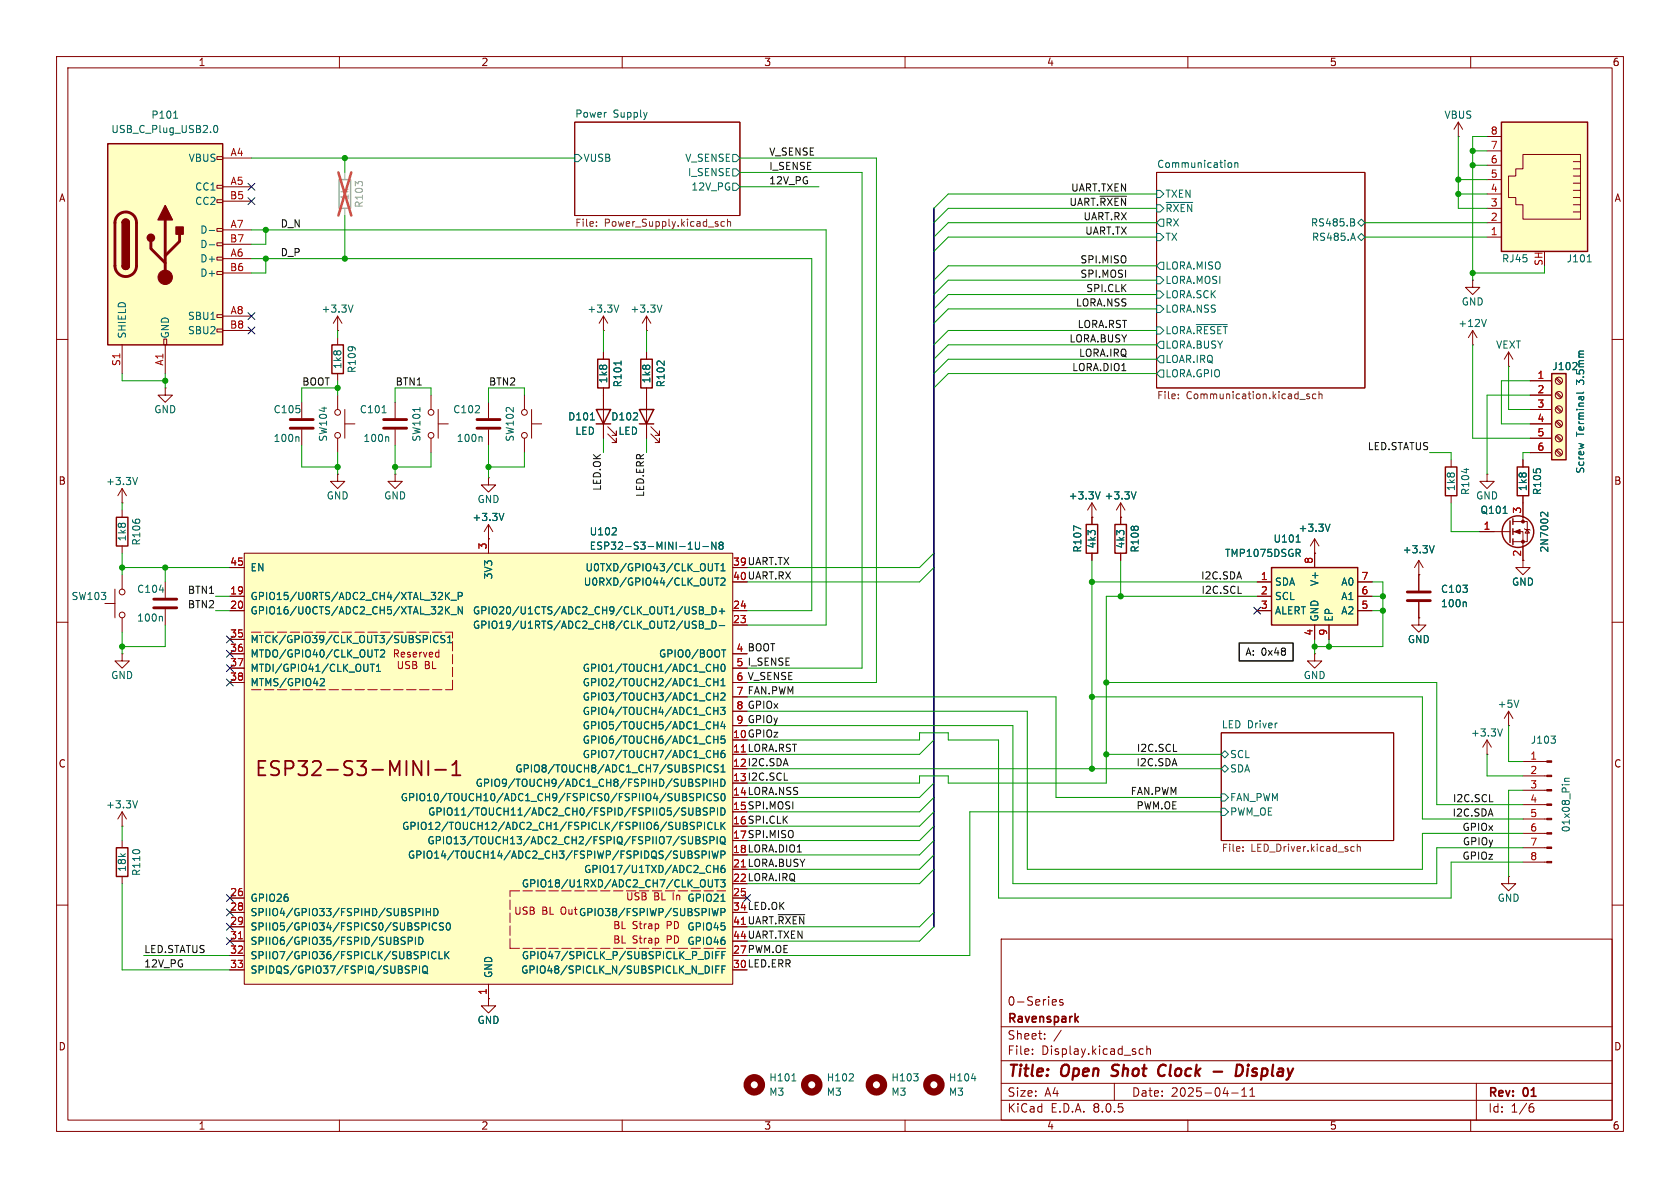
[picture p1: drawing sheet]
<svg xmlns="http://www.w3.org/2000/svg" width="297mm" height="210mm" viewBox="0 0 297 210" stroke-linecap="round" stroke-linejoin="round" font-family="sans-serif">
<defs><g id="words">
<text font-size="3.5" fill="#840000" x="44.9" y="137.6">ESP32-S3-MINI-1</text>
<g font-size="2.8" fill="#840000">
<text x="178" y="190.9">Title:</text>
<text x="187.7" y="190.9">Open</text>
<text x="197.4" y="190.9">Shot</text>
<text x="206.4" y="190.9">Clock</text>
<text x="221.7" y="190.9">Display</text>
</g>
<g font-size="2.1" fill="#840000">
<text x="178" y="178">0-Series</text>
<text x="178" y="184">Sheet:</text>
<text x="178" y="181.2">Ravenspark</text>
<text x="178" y="186.7">File:</text>
<text x="184.1" y="186.7">Display.kicad_sch</text>
<text x="178" y="196.9">KiCad</text>
<text x="178" y="194.1">Size:</text>
<text x="184.7" y="194.1">A4</text>
<text x="185.7" y="196.9">E.D.A.</text>
<text x="193.3" y="196.9">8.0.5</text>
<text x="200" y="194.1">Date:</text>
<text x="207" y="194.1">2025-04-11</text>
<text x="263" y="194.3">Rev:</text>
<text x="263" y="196.9">Id:</text>
<text x="267.1" y="196.9">1/6</text>
<text x="269.4" y="194.3">01</text>
</g>
<g font-size="1.8" fill="#840000">
<text x="35" y="11.9">1</text>
<text x="85" y="11.9">2</text>
<text x="135" y="11.9">3</text>
<text x="185" y="11.9">4</text>
<text x="235" y="11.9">5</text>
<text x="285" y="11.9">6</text>
<text x="10.3" y="35.9">A</text>
<text x="285.3" y="35.9">A</text>
<text x="10.3" y="85.9">B</text>
<text x="285.3" y="85.9">B</text>
<text x="129.5" y="100.1">39 UART.TX</text>
<text x="269" y="98.5" transform="rotate(-90 269 98.5)">2</text>
<text x="129.5" y="102.6">40 UART.RX</text>
<text x="130.1" y="115.3">4 BOOT</text>
<text x="129.5" y="130.6">10 GPIOz</text>
<text x="10.3" y="135.9">C</text>
<text x="129.5" y="135.6">12 I2C.SDA</text>
<text x="285.3" y="135.9">C</text>
<text x="129.5" y="138.2">13 I2C.SCL</text>
<text x="129.5" y="140.7">14 LORA.NSS</text>
<text x="129.5" y="143.3">15 SPI.MOSI</text>
<text x="129.5" y="145.8">16 SPI.CLK</text>
<text x="129.5" y="148.3">17 SPI.MISO</text>
<text x="129.5" y="150.9">18 LORA.DIO1</text>
<text x="129.5" y="156">22 LORA.IRQ</text>
<text x="129.5" y="161">34 LED.OK</text>
<text x="129.5" y="166.1">44 UART.TXEN</text>
<text x="129.5" y="168.7">27 PWM.OE</text>
<text x="129.5" y="171.2">30 LED.ERR</text>
<text x="10.3" y="185.9">D</text>
<text x="285.3" y="185.9">D</text>
<text x="35" y="199.9">1</text>
<text x="85" y="199.9">2</text>
<text x="135" y="199.9">3</text>
<text x="185" y="199.9">4</text>
<text x="235" y="199.9">5</text>
<text x="285" y="199.9">6</text>
</g>
<g font-size="1.8" fill="#006464">
<text x="19.6" y="23.7">USB_C_Plug_USB2.0</text>
<text x="26.7" y="21.2">P101</text>
<text x="101.6" y="20.9">Power</text>
<text x="108.4" y="20.9">Supply</text>
<text x="255.3" y="21.2">VBUS</text>
<text x="33.3" y="28.8">VBUS</text>
<text x="103.1" y="28.8">VUSB</text>
<text x="121" y="28.8">V_SENSE</text>
<text x="204.5" y="29.8">Communication</text>
<text x="34.4" y="33.9">CC1</text>
<text x="121.5" y="31.3">I_SENSE</text>
<text x="122.1" y="33.9">12V_PG</text>
<text x="205.9" y="35.2">TXEN</text>
<text x="34.4" y="36.4">CC2</text>
<text x="35.3" y="41.5">D-</text>
<text x="205.9" y="40.2">RX</text>
<text x="205.9" y="37.7">~{RXEN}</text>
<text x="231.7" y="40.2">RS485.B</text>
<text x="35.3" y="46.6">D+</text>
<text x="35.3" y="44">D-</text>
<text x="205.9" y="42.8">TX</text>
<text x="205.9" y="47.9">LORA.MISO</text>
<text x="231.8" y="42.8">RS485.A</text>
<text x="265.4" y="46.6">RJ45</text>
<text x="276.9" y="46.6">J101</text>
<text x="35.3" y="49.1">D+</text>
<text x="205.9" y="50.4">LORA.MOSI</text>
<text x="205.9" y="52.9">LORA.SCK</text>
<text x="22.5" y="59.9" transform="rotate(-90 22.5 59.9)">SHIELD</text>
<text x="30.1" y="59.9" transform="rotate(-90 30.1 59.9)">GND</text>
<text x="33.1" y="56.7">SBU1</text>
<text x="33.1" y="59.3">SBU2</text>
<text x="56.7" y="55.5">+3.3V</text>
<text x="103.7" y="55.5">+3.3V</text>
<text x="111.4" y="55.5">+3.3V</text>
<text x="205.9" y="55.5">LORA.NSS</text>
<text x="205.9" y="59.3">LORA.~{RESET}</text>
<text x="257.7" y="58">+12V</text>
<text x="258.3" y="54.2">GND</text>
<text x="60.6" y="65.3" transform="rotate(-90 60.6 65.3)">1k8</text>
<text x="205.9" y="64.4">LOAR.IRQ</text>
<text x="205.9" y="61.8">LORA.BUSY</text>
<text x="264.4" y="61.8">VEXT</text>
<text x="274.3" y="65.6">J102</text>
<text x="63.1" y="66.1" transform="rotate(-90 63.1 66.1)">R109</text>
<text x="107.5" y="67.9" transform="rotate(-90 107.5 67.9)">1k8</text>
<text x="110.1" y="68.6" transform="rotate(-90 110.1 68.6)">R101</text>
<text x="115.2" y="67.9" transform="rotate(-90 115.2 67.9)">1k8</text>
<text x="117.7" y="68.6" transform="rotate(-90 117.7 68.6)">R102</text>
<text x="205.9" y="66.9">LORA.GPIO</text>
<text x="280.3" y="67.9" transform="rotate(-90 280.3 67.9)">3.5mm</text>
<text x="27.2" y="73.3">GND</text>
<text x="48.3" y="73.3">C105</text>
<text x="63.5" y="73.3">C101</text>
<text x="80" y="73.3">C102</text>
<text x="100.3" y="74.5">D101</text>
<text x="101.6" y="77.1">LED</text>
<text x="108" y="74.5">D102</text>
<text x="109.2" y="77.1">LED</text>
<text x="280.3" y="77.1" transform="rotate(-90 280.3 77.1)">Terminal</text>
<text x="48.3" y="78.3">100n</text>
<text x="58" y="78.2" transform="rotate(-90 58 78.2)">SW104</text>
<text x="64.1" y="78.3">100n</text>
<text x="74.5" y="78.2" transform="rotate(-90 74.5 78.2)">SW101</text>
<text x="80.7" y="78.3">100n</text>
<text x="91" y="78.2" transform="rotate(-90 91 78.2)">SW102</text>
<text x="280.3" y="83.8" transform="rotate(-90 280.3 83.8)">Screw</text>
<text x="18.6" y="86">+3.3V</text>
<text x="57.7" y="88.5">GND</text>
<text x="67.8" y="88.5">GND</text>
<text x="84.3" y="89.1">GND</text>
<text x="188.8" y="88.5">+3.3V</text>
<text x="195.2" y="88.5">+3.3V</text>
<text x="257.4" y="86.9" transform="rotate(-90 257.4 86.9)">1k8</text>
<text x="259.9" y="87.6" transform="rotate(-90 259.9 87.6)">R104</text>
<text x="260.9" y="88.5">GND</text>
<text x="270.1" y="86.9" transform="rotate(-90 270.1 86.9)">1k8</text>
<text x="272.6" y="87.6" transform="rotate(-90 272.6 87.6)">R105</text>
<text x="22.5" y="95.8" transform="rotate(-90 22.5 95.8)">1k8</text>
<text x="83.4" y="92.3">+3.3V</text>
<text x="104.1" y="94.8">U102</text>
<text x="229.5" y="94.2">+3.3V</text>
<text x="261.6" y="91">Q101</text>
<text x="25" y="96.5" transform="rotate(-90 25 96.5)">R106</text>
<text x="44.2" y="101.2">EN</text>
<text x="103.4" y="101.2">U0TXD/GPIO43/CLK_OUT1</text>
<text x="104.1" y="97.4">ESP32-S3-MINI-1U-N8</text>
<text x="191.4" y="97.8" transform="rotate(-90 191.4 97.8)">R107</text>
<text x="193.9" y="97.1" transform="rotate(-90 193.9 97.1)">4k3</text>
<text x="199" y="97.1" transform="rotate(-90 199 97.1)">4k3</text>
<text x="201.5" y="97.8" transform="rotate(-90 201.5 97.8)">R108</text>
<text x="216.5" y="98.7">TMP1075DSGR</text>
<text x="225" y="96.1">U101</text>
<text x="247.9" y="98">+3.3V</text>
<text x="273.9" y="97.8" transform="rotate(-90 273.9 97.8)">2N7002</text>
<text x="12.5" y="106.3">SW103</text>
<text x="24.1" y="105">C104</text>
<text x="44.2" y="106.3">GPIO15/U0RTS/ADC2_CH4/XTAL_32K_P</text>
<text x="87.2" y="102.5" transform="rotate(-90 87.2 102.5)">3V3</text>
<text x="103.1" y="103.7">U0RXD/GPIO44/CLK_OUT2</text>
<text x="225.3" y="103.7">SDA</text>
<text x="225.3" y="106.3">SCL</text>
<text x="233.3" y="103.7" transform="rotate(-90 233.3 103.7)">V+</text>
<text x="237" y="106.3">A1</text>
<text x="237" y="103.7">A0</text>
<text x="254.6" y="105">C103</text>
<text x="254.6" y="107.5">100n</text>
<text x="267.2" y="103.7">GND</text>
<text x="24.1" y="110.1">100n</text>
<text x="44.2" y="108.8">GPIO16/U0CTS/ADC2_CH5/XTAL_32K_N</text>
<text x="44.2" y="113.9">MTCK/GPIO39/CLK_OUT3/SUBSPICS1</text>
<text x="83.5" y="111.4">GPIO19/U1RTS/ADC2_CH8/CLK_OUT2/USB_D-</text>
<text x="83.5" y="108.8">GPIO20/U1CTS/ADC2_CH9/CLK_OUT1/USB_D+</text>
<text x="225.3" y="108.8">ALERT</text>
<text x="233.3" y="110" transform="rotate(-90 233.3 110)">GND</text>
<text x="235.8" y="110" transform="rotate(-90 235.8 110)">EP</text>
<text x="237" y="108.8">A2</text>
<text x="248.8" y="113.9">GND</text>
<text x="44.2" y="116.4">MTDO/GPIO40/CLK_OUT2</text>
<text x="44.2" y="119">MTDI/GPIO41/CLK_OUT1</text>
<text x="102.9" y="119">GPIO1/TOUCH1/ADC1_CH0</text>
<text x="116.4" y="116.4">GPIO0/BOOT</text>
<text x="19.6" y="120.2">GND</text>
<text x="44.2" y="121.5">MTMS/GPIO42</text>
<text x="102.9" y="121.5">GPIO2/TOUCH2/ADC1_CH1</text>
<text x="102.9" y="124.1">GPIO3/TOUCH3/ADC1_CH2</text>
<text x="230.4" y="120.2">GND</text>
<text x="264.7" y="125.3">+5V</text>
<text x="102.9" y="131.7">GPIO6/TOUCH6/ADC1_CH5</text>
<text x="102.9" y="126.6">GPIO4/TOUCH4/ADC1_CH3</text>
<text x="102.9" y="129.1">GPIO5/TOUCH5/ADC1_CH4</text>
<text x="215.9" y="128.8">LED Driver</text>
<text x="259.9" y="130.4">+3.3V</text>
<text x="270.5" y="131.7">J103</text>
<text x="91" y="136.8">GPIO8/TOUCH8/ADC1_CH7/SUBSPICS1</text>
<text x="102.9" y="134.2">GPIO7/TOUCH7/ADC1_CH6</text>
<text x="217.4" y="134.2">SCL</text>
<text x="217.4" y="136.8">SDA</text>
<text x="18.6" y="143.1">+3.3V</text>
<text x="70.7" y="141.8">GPIO10/TOUCH10/ADC1_CH9/FSPICS0/FSPIIO4/SUBSPICS0</text>
<text x="84" y="139.3">GPIO9/TOUCH9/ADC1_CH8/FSPIHD/SUBSPIHD</text>
<text x="217.4" y="141.8">FAN_PWM</text>
<text x="71" y="146.9">GPIO12/TOUCH12/ADC2_CH1/FSPICLK/FSPIIO6/SUBSPICLK</text>
<text x="75.5" y="149.5">GPIO13/TOUCH13/ADC2_CH2/FSPIQ/FSPIIO7/SUBSPIQ</text>
<text x="75.6" y="144.4">GPIO11/TOUCH11/ADC2_CH0/FSPID/FSPIIO5/SUBSPID</text>
<text x="217.4" y="144.4">PWM_OE</text>
<text x="277.7" y="147.2" transform="rotate(-90 277.7 147.2)">01x08_Pin</text>
<text x="22.5" y="154.2" transform="rotate(-90 22.5 154.2)">18k</text>
<text x="25" y="155" transform="rotate(-90 25 155)">R110</text>
<text x="72" y="152">GPIO14/TOUCH14/ADC2_CH3/FSPIWP/FSPIDQS/SUBSPIWP</text>
<text x="103.2" y="154.5">GPIO17/U1TXD/ADC2_CH6</text>
<text x="44.2" y="159.6">GPIO26</text>
<text x="92.2" y="157.1">GPIO18/U1RXD/ADC2_CH7/CLK_OUT3</text>
<text x="121.4" y="159.6">GPIO21</text>
<text x="264.7" y="159.6">GND</text>
<text x="44.2" y="162.2">SPIIO4/GPIO33/FSPIHD/SUBSPIHD</text>
<text x="44.2" y="164.7">SPIIO5/GPIO34/FSPICS0/SUBSPICS0</text>
<text x="44.2" y="167.2">SPIIO6/GPIO35/FSPID/SUBSPID</text>
<text x="102.3" y="162.2">GPIO38/FSPIWP/SUBSPIWP</text>
<text x="121.4" y="164.7">GPIO45</text>
<text x="121.4" y="167.2">GPIO46</text>
<text x="44.2" y="169.8">SPIIO7/GPIO36/FSPICLK/SUBSPICLK</text>
<text x="44.2" y="172.3">SPIDQS/GPIO37/FSPIQ/SUBSPIQ</text>
<text x="87.2" y="173" transform="rotate(-90 87.2 173)">GND</text>
<text x="92" y="172.3">GPIO48/SPICLK_N/SUBSPICLK_N_DIFF</text>
<text x="92.2" y="169.8">GPIO47/SPICLK_P/SUBSPICLK_P_DIFF</text>
<text x="84.3" y="181.2">GND</text>
<text x="135.9" y="191.4">H101</text>
<text x="146.1" y="191.4">H102</text>
<text x="157.5" y="191.4">H103</text>
<text x="167.6" y="191.4">H104</text>
<text x="135.9" y="193.9">M3</text>
<text x="146.1" y="193.9">M3</text>
<text x="157.5" y="193.9">M3</text>
<text x="167.6" y="193.9">M3</text>
</g>
<g font-size="1.8" fill="#a90000">
<text x="263.5" y="23.9">8</text>
<text x="40.7" y="27.7">A4</text>
<text x="263.5" y="29">6</text>
<text x="263.5" y="26.4">7</text>
<text x="40.6" y="35.3">B5</text>
<text x="40.7" y="32.8">A5</text>
<text x="263.5" y="34">4</text>
<text x="263.5" y="31.5">5</text>
<text x="40.7" y="40.4">A7</text>
<text x="263.5" y="41.7">1</text>
<text x="263.5" y="39.1">2</text>
<text x="263.5" y="36.6">3</text>
<text x="40.6" y="42.9">B7</text>
<text x="40.7" y="45.5">A6</text>
<text x="272.8" y="47.1" transform="rotate(-90 272.8 47.1)">SH</text>
<text x="40.6" y="48">B6</text>
<text x="40.6" y="58.2">B8</text>
<text x="40.7" y="55.6">A8</text>
<text x="21.3" y="64.8" transform="rotate(-90 21.3 64.8)">S1</text>
<text x="29" y="64.8" transform="rotate(-90 29 64.8)">A1</text>
<text x="271.7" y="67.1">1</text>
<text x="271.7" y="69.6">2</text>
<text x="271.7" y="72.1">3</text>
<text x="271.7" y="74.7">4</text>
<text x="271.7" y="77.2">5</text>
<text x="271.7" y="79.8">6</text>
<text x="262.2" y="93.7">1</text>
<text x="269" y="90.9" transform="rotate(-90 269 90.9)">3</text>
<text x="40.6" y="100.1">45</text>
<text x="86.1" y="97.2" transform="rotate(-90 86.1 97.2)">3</text>
<text x="129.5" y="100.1">39</text>
<text x="232.2" y="99.8" transform="rotate(-90 232.2 99.8)">8</text>
<text x="40.6" y="105.2">19</text>
<text x="40.6" y="107.7">20</text>
<text x="129.5" y="107.7">24</text>
<text x="129.5" y="102.6">40</text>
<text x="222.8" y="102.6">1</text>
<text x="222.8" y="105.2">2</text>
<text x="222.8" y="107.7">3</text>
<text x="240.6" y="107.7">5</text>
<text x="240.6" y="105.2">6</text>
<text x="240.6" y="102.6">7</text>
<text x="40.6" y="112.8">35</text>
<text x="129.5" y="110.2">23</text>
<text x="232.2" y="112.5" transform="rotate(-90 232.2 112.5)">4</text>
<text x="234.7" y="112.5" transform="rotate(-90 234.7 112.5)">9</text>
<text x="40.6" y="115.3">36</text>
<text x="40.6" y="117.9">37</text>
<text x="130.1" y="115.3">4</text>
<text x="130.1" y="117.9">5</text>
<text x="40.6" y="120.4">38</text>
<text x="130.1" y="120.4">6</text>
<text x="130.1" y="122.9">7</text>
<text x="130.1" y="125.5">8</text>
<text x="129.5" y="130.6">10</text>
<text x="130.1" y="128">9</text>
<text x="129.5" y="133.1">11 LORA.RST</text>
<text x="129.5" y="133.1">11</text>
<text x="129.5" y="135.6">12</text>
<text x="270.4" y="134.4">1</text>
<text x="270.4" y="136.9">2</text>
<text x="129.5" y="138.2">13</text>
<text x="129.5" y="140.7">14</text>
<text x="129.5" y="143.3">15</text>
<text x="270.4" y="139.4">3</text>
<text x="270.4" y="142">4</text>
<text x="129.5" y="145.8">16</text>
<text x="129.5" y="148.3">17</text>
<text x="270.4" y="144.5">5</text>
<text x="270.4" y="147.1">6</text>
<text x="270.4" y="149.6">7</text>
<text x="129.5" y="153.4">21 LORA.BUSY</text>
<text x="129.5" y="150.9">18</text>
<text x="129.5" y="153.4">21</text>
<text x="129.5" y="156">22</text>
<text x="270.4" y="152.1">8</text>
<text x="40.6" y="158.5">26</text>
<text x="40.6" y="161">28</text>
<text x="129.5" y="158.5">25</text>
<text x="129.5" y="161">34</text>
<text x="40.6" y="163.6">29</text>
<text x="40.6" y="166.1">31</text>
<text x="129.5" y="163.6">41 UART.~{RXEN}</text>
<text x="129.5" y="163.6">41</text>
<text x="129.5" y="166.1">44</text>
<text x="40.6" y="168.7">32</text>
<text x="40.6" y="171.2">33</text>
<text x="129.5" y="168.7">27</text>
<text x="129.5" y="171.2">30</text>
<text x="86.1" y="176" transform="rotate(-90 86.1 176)">1</text>
</g>
<g font-size="1.8" fill="#0f0f0f">
<text x="135.9" y="27.6">V_SENSE</text>
<text x="135.9" y="32.7">12V_PG</text>
<text x="135.9" y="30.1">I_SENSE</text>
<text x="189.3" y="33.9">UART.TXEN</text>
<text x="49.5" y="40.3">D_N</text>
<text x="189" y="36.5">UART.~{RXEN}</text>
<text x="191.4" y="39">UART.RX</text>
<text x="191.7" y="41.6">UART.TX</text>
<text x="49.5" y="45.4">D_P</text>
<text x="190.9" y="46.6">SPI.MISO</text>
<text x="190.9" y="49.2">SPI.MOSI</text>
<text x="191.9" y="51.7">SPI.CLK</text>
<text x="190.1" y="54.3">LORA.NSS</text>
<text x="190.4" y="58.1">LORA.RST</text>
<text x="189" y="60.6">LORA.BUSY</text>
<text x="189.4" y="65.7">LORA.DIO1</text>
<text x="190.7" y="63.2">LORA.IRQ</text>
<text x="53.3" y="68.2">BOOT</text>
<text x="69.8" y="68.2">BTN1</text>
<text x="86.4" y="68.2">BTN2</text>
<text x="241.7" y="79.7">LED.STATUS</text>
<text x="106.3" y="86.9" transform="rotate(-90 106.3 86.9)">LED.OK</text>
<text x="114" y="88" transform="rotate(-90 114 88)">LED.ERR</text>
<text x="33.1" y="105.1">BTN1</text>
<text x="33.1" y="107.6">BTN2</text>
<text x="212.2" y="102.5">I2C.SDA</text>
<text x="212.3" y="105.1">I2C.SCL</text>
<text x="130.1" y="117.9">5 I_SENSE</text>
<text x="130.1" y="120.4">6 V_SENSE</text>
<text x="130.1" y="122.9">7 FAN.PWM</text>
<text x="130.1" y="125.5">8 GPIOx</text>
<text x="130.1" y="128">9 GPIOy</text>
<text x="200.8" y="135.5">I2C.SDA</text>
<text x="200.9" y="133">I2C.SCL</text>
<text x="199.8" y="140.6">FAN.PWM</text>
<text x="200.8" y="143.2">PWM.OE</text>
<text x="256.8" y="141.9">I2C.SCL</text>
<text x="256.7" y="144.4">I2C.SDA</text>
<text x="258.5" y="147">GPIOx</text>
<text x="258.5" y="149.5">GPIOy</text>
<text x="258.5" y="152.1">GPIOz</text>
<text x="25.4" y="168.6">LED.STATUS</text>
<text x="25.4" y="171.1">12V_PG</text>
</g>
<g font-size="1.8" fill="#989898">
<text x="61.8" y="35.5" transform="rotate(-90 61.8 35.5)">1k</text>
<text x="64.4" y="36.8" transform="rotate(-90 64.4 36.8)">R103</text>
</g>
<g font-size="1.8" fill="#725600">
<text x="101.6" y="40.4">File:</text>
<text x="106.8" y="40.4">Power_Supply.kicad_sch</text>
<text x="204.5" y="70.9">File:</text>
<text x="209.7" y="70.9">Communication.kicad_sch</text>
<text x="215.9" y="150.9">File:</text>
<text x="221.1" y="150.9">LED_Driver.kicad_sch</text>
</g>
<g font-size="1.8" fill="#c20000">
<text x="69.3" y="116.4">Reserved</text>
<text x="70" y="118.5">USB</text>
<text x="75" y="118.5">BL</text>
<text x="90.8" y="161.9">USB</text>
<text x="95.8" y="161.9">BL</text>
<text x="99.2" y="161.9">OutGPIO38/FSPIWP/SUBSPIWP</text>
<text x="110.6" y="159.4">USB</text>
<text x="115.6" y="159.4">BL</text>
<text x="119" y="159.4">In GPIO21</text>
<text x="108.3" y="164.4">BL</text>
<text x="108.3" y="167">BL</text>
<text x="111.8" y="164.4">Strap</text>
<text x="111.8" y="167">Strap</text>
<text x="118" y="164.4">PD GPIO45</text>
<text x="118" y="167">PD GPIO46</text>
</g>
<text font-size="1.8" x="220.1" y="116.1">A: 0x48</text>
</g></defs>
<g fill="none" stroke="#840000" stroke-width=".18">
<path d="M10 10h277v190h-277zM12 12h273v186h-273zM60 10v2M110 10v2M160 10v2M210 10v2M260 10v2M101.6 21.6h29.2v16.5h-29.2zM204.5 30.5h36.8v38.1h-36.8zM10 60h2M285 60h2M92.7 69.9v2.5"/>
<path d="M92.7 77.5v2.5M94 74.9h1.8M94 72.4v5.1M86.4 95.3h.1M86.4 92.7l-.8 1.3M86.4 92.7v2.6M86.4 92.7l.7 1.3M10 110h2M285 110h2M215.9 129.5h30.5v19.1h-30.5zM10 160h2M285 160h2"/>
<path d="M177 166h108v32h-108zM186.2 176.7l.5 .1v.3l-.7 .1M186.7 177.6l-.5 .1M187.9 176.8l-.4-.1-.2 .2 .1 .2 .5 .2v.3h-.6M60 198v2M110 198v2M160 198v2M177 194.5h108M177 191.5h108M177 187.5h108M177 181.5h108M182.5 186.3v.1"/>
<path d="M182.5 185.5v.1M184.7 183.6v.1M184.7 182.8v.1M187.6 182.1l-1.3 2M197 191.5v3M201.4 186.1l.3 .3 .4-.1M202.1 185.5l-.4-.1-.3 .3M202.7 185.5l.3-.1 .3 .1 .1 .9M202.7 184.9v1.5M210 198v2M217.7 193.2h1.2M219.5 193.8h.9"/>
<path d="M219.5 192.7l.5-.4v1.5M221 193.8h.8M221 192.7l.4-.4v1.5M260 198v2M261 191.5v6.5M270.6 195.7h.3l.3 .3-.1 .5-.5 .1M271 195.1l-.4 .1"/>
<circle cx="92.7" cy="72.9" r=".51"/>
<circle cx="92.7" cy="77" r=".51"/>
</g>
<path d="M196.5 190.1l.2 .1M196.8 188.4l-.2 .4 .1 .2M204.8 189.7a.63 .63 0 0 0 1 .4M205.7 188.2a.88 .88 0 0 0-.9 .9M214.5 189.4h1.6M218.7 188.2h.5a1.08 1.08 0 0 1 .5 1.1 1.08 1.08 0 0 1-.8 .9h-.5zM220.6 188.9l-.2 1.3M220.7 188.2v.2M220.7 188.2l-.1 .1 .1 .1M220.7 188.2l.1 .1-.1 .1" fill="none" stroke="#840000" stroke-width=".4"/>
<path d="M190.6 179.7l-.5 .6M190.2 180.1l.4 .6" fill="none" stroke="#840000" stroke-width=".3"/>
<g fill="none" stroke="#006464" stroke-width=".18">
<path d="M101.6 27.3h.6l.7 .6-.7 .7h-.6zM129.5 27.3h.7l.6 .6-.6 .7h-.7zM129.5 29.8h.7l.6 .7-.6 .6h-.7zM129.5 32.4h.7l.6 .6-.6 .7h-.7zM204.5 36.2h.6l.6 .6-.6 .7h-.6zM204.5 33.7h.6l.6 .6-.6 .6h-.6zM205.1 38.7h.6v1.3h-.6l-.6-.6zM206.2 35.8h4.7M217.2 28.8h.3l.3 .2-.1 .5-.2 .1-.3-.1M218.3 28.9l.2-.1h.3v.8M218.3 28.8v.8M239.2 38.7l.2 .2-.2 .4 .3 .2-.1 .3-.1 .1"/>
<path d="M240 39.4l.7-.7 .6 .7-.6 .6zM204.5 41.3h.6l.6 .6-.6 .6h-.6zM204.5 54h.6l.6 .6-.6 .6h-.6zM204.5 48.9h.6l.6 .6-.6 .7h-.6zM204.5 57.8h.6l.6 .6-.6 .7h-.6zM204.5 51.4h.6l.6 .7-.6 .6h-.6zM205.1 46.4h.6v1.2h-.6l-.6-.6zM211.5 57.4h5.5M239.2 41.2l.4 1.3M240 41.9l.7-.6 .6 .6-.6 .6zM205.1 62.9h.6v1.2h-.6l-.6-.6zM205.1 65.4h.6v1.3h-.6l-.6-.7z"/>
<path d="M205.1 60.3h.6v1.3h-.6l-.6-.6zM89.1 90.7l-.4 1.3M215.9 133.4l.6-.7 .7 .7-.7 .6zM215.9 135.9l.6-.6 .7 .6-.7 .6zM215.9 140.3h.6l.7 .7-.7 .6h-.6zM215.9 142.9h.6l.7 .6-.7 .6h-.6z"/>
</g>
<g fill="none" stroke="#725600" stroke-width=".18">
<path d="M105.4 39.9v.1M105.4 39.2v.1M128.1 39.2h-.4l-.2 .2 .1 .5h.5M128.6 39.3l.2-.1h.3l.1 .8M128.6 38.7v1.3M208.3 70.4v.1M208.3 69.7v.1M231.5 69.7l-.3-.1-.2 .2 .1 .2 .4 .1v.3h-.5M232.6 69.7l-.3-.1-.3 .3 .1 .5h.5M233.2 69.8l.2-.2 .3 .1v.8M233.2 69.2v1.3M219.7 150.4v.1"/>
<path d="M219.7 149.7v.1M239 149.7h.4M239.4 150.4l-.4 .1M239.9 149.8l.2-.1h.3l.1 .8M239.9 149.2v1.3"/>
</g>
<path d="M59.9 31.8h2.1v5h-2.1z" fill="none" stroke="#a1a1a1" stroke-width=".25"/>
<path d="M61 30.5v1.3M61 36.8v1.3" fill="none" stroke="#a1a1a1" stroke-width=".18"/>
<path d="M59.8 30.5l2.3 7.6M62.1 30.5l-2.3 7.6" fill="none" stroke="#e65255" stroke-width=".46"/>
<path d="M19 25.4h20.4v35.6h-20.4z" fill="#ffffc2"/>
<g fill="none" stroke="#840000" stroke-width=".18">
<path d="M38.4 35.3h1v.5h-1zM38.4 32.8h1v.5h-1zM38.4 27.7h1v.5h-1zM39.4 27.9h5M39.4 33h5M39.4 35.6h5M29 59.9h.5v1.1h-.5zM38.4 58.2h1v.5h-1zM38.4 55.6h1v.5h-1zM38.4 48h1v.5h-1zM38.4 45.5h1v.5h-1zM38.4 42.9h1v.5h-1z"/>
<path d="M38.4 40.4h1v.5h-1zM39.4 45.7h5M39.4 40.6h5M39.4 55.9h5M39.4 48.3h5M39.4 43.2h5M39.4 58.4h5M21.6 61v5M29.2 61v5M193 91.4v1.3M193 97.8v1.3M18.5 106.7h1.8"/>
<path d="M20.3 104.1v5.1M21.6 115.6v1.2h-1.3l1.3 1.3 1.3-1.3h-1.3M21.6 115.6h.1M21.6 101.6v2.5M21.6 109.2v2.6M29.2 102.9v2.8M29.2 107.7v2.8M232.4 115.6v1.2h-1.3l1.3 1.3 1.3-1.3h-1.3M232.4 115.6h.1M86.4 176.5v1.3h1.2l-1.2 1.3-1.3-1.3h1.3M86.4 176.5h.1"/>
<circle cx="21.6" cy="108.7" r=".51"/>
<circle cx="21.6" cy="104.6" r=".51"/>
</g>
<path d="M19 25.4h20.4v35.6h-20.4zM21.6 39.4a.64 .64 0 0 1 .6-.7 .64 .64 0 0 1 .7 .7M21.6 47a.64 .64 0 0 0 .6 .6 .64 .64 0 0 0 .7-.6M192 92.7h2.1v5.1h-2.1z" fill="none" stroke="#840000" stroke-width=".25"/>
<path d="M20.9 38a1.9 1.9 0 0 1 2-.4 1.9 1.9 0 0 1 1.2 1.8v7.6a1.91 1.91 0 0 1-1.9 1.9 1.91 1.91 0 0 1-1.9-1.9v-7.8l.2-.6zM29.2 38.9v10.1M26.7 42.7v1.2l2.5 2.6M31.7 41.4v1.3l-2.5 2.5M27.2 107.4h4M27.2 105.9h4" fill="none" stroke="#840000" stroke-width=".51"/>
<g fill="#840000" stroke="#840000" stroke-width=".25">
<path d="M21.6 47h1.3a.64 .64 0 0 1-.7 .6 .64 .64 0 0 1-.6-.6z"/>
<path d="M21.6 39.4h1.3v7.6h-1.3z"/>
<path d="M21.8 38.9a.64 .64 0 0 1 .7-.1 .64 .64 0 0 1 .4 .6h-1.3z"/>
<path d="M29.2 36.3l1.3 2.6h-2.6z"/>
<path d="M31.1 40.1h1.3v1.3h-1.3z"/>
<circle cx="26.7" cy="42" r=".63"/>
</g>
<circle cx="29.2" cy="49" r="1.27" fill="#840000" stroke="#840000" stroke-width=".18"/>
<path d="M30.7 20.9h.7M37.9 22.3l.2-.1a.68 .68 0 0 1 .4 .6 .68 .68 0 0 1-.4 .6l-.2-.1-.1-.3zM37 40.7h1M37 43.3h1M191.1 93.5l-1.3-.5v.8M28.2 104.3h.8M28.5 109l.2 .1v.7" fill="none" stroke="#006464" stroke-width=".18"/>
<path d="M43.2 97.8h86.3v76.2h-86.3z" fill="#ffffc2"/>
<g fill="none" stroke="#840000" stroke-width=".18">
<path d="M257.8 24.1h.1M257.8 21.6l-.8 1.3M257.8 21.6v2.5M257.8 21.6l.8 1.3M59.7 58.4h.1M59.7 55.9l-.8 1.3M59.7 55.9v2.5M59.7 59.7v1.3M59.7 55.9l.8 1.3M106.7 58.4h.1M106.7 55.9l-.8 1.3M106.7 55.9v2.5"/>
<path d="M106.7 55.9l.7 1.3M114.3 58.4h.1M114.3 55.9l-.8 1.3M114.3 55.9v2.5M114.3 55.9l.8 1.3M260.3 49.5v1.3h1.3l-1.3 1.3-1.2-1.3h1.2M260.3 49.5h.1M260.3 58.4l-.7 1.3M260.3 58.4v2.6M260.3 58.4l.8 1.3M29.2 68.6v1.3h-1.3l1.3 1.2 1.3-1.2h-1.3M29.2 68.6h.1"/>
<path d="M53.3 71.1v2.8M53.3 75.9v2.8M59.7 66v1.3M69.8 71.1v2.8M69.8 75.9v2.8M76.2 69.9v2.5M76.2 77.5v2.5M77.5 74.9h1.7M77.5 72.4v5.1M86.4 71.1v2.8M86.4 75.9v2.8M106.7 62.2v1.3"/>
<path d="M106.7 68.6v1.3M114.3 62.2v1.3M114.3 68.6v1.3M260.3 61h.1M21.6 88.9h.1M21.6 86.4v2.5M21.6 90.2v1.2M21.6 96.5v1.3M21.6 86.4l-.8 1.2M21.6 86.4l.8 1.2M43.2 97.8h86.3v76.2h-86.3zM86.4 95.3v2.5"/>
<path d="M193 91.4h.1M193 88.9l-.7 1.3M193 88.9v2.5M193 88.9l.8 1.3M198.1 91.4h.1M198.1 88.9v3.8M198.1 97.8v1.3M198.1 88.9l-.7 1.3M198.1 88.9l.8 1.3M250.8 99.1l-.7 1.2M250.8 99.1v5.3M250.8 99.1l.8 1.2"/>
<path d="M256.5 81.3v1.3M256.5 87.6v1.3M261.6 94h5.4M262.9 83.8v1.3h1.3l-1.3 1.3-1.3-1.3h1.3M262.9 83.8h.1M267.5 94h1.7v6.3h1.3l-1.3 1.3-1.2-1.3h1.2M267.5 92.2h2.5v3.6h-2.5M269.2 81.3v1.3M269.2 87.6v4.6M269.5 93.5l.1 .1h.8l.1 .1M270 93.6l.4 .6h-.8zM40.6 105.4h2.6"/>
<path d="M40.6 108h2.6M40.6 113h2.6M40.6 115.6h2.6M40.6 118.1h2.6M40.6 100.3h2.6M129.5 108h2.6M129.5 110.5h2.6M129.5 118.1h2.6M250.8 101.6h.1M250.8 109.2v1.3h1.3l-1.3 1.3-1.2-1.3h1.2M250.8 109.2h.1M250.8 106.4v2.8"/>
<path d="M40.6 120.7h2.6M129.5 120.7h2.6M129.5 123.2h2.6M129.5 125.7h2.6M129.5 128.3h2.6M262.9 133.4h.1M262.9 130.8l-.8 1.3M262.9 130.8v2.6M262.9 130.8l.8 1.3M266.7 128.3h.1M266.7 125.7l-.8 1.3M266.7 125.7v2.6"/>
<path d="M266.7 125.7l.8 1.3M269.2 139.7h4.3M269.2 137.2h4.3M269.2 134.6h4.3M21.6 146.1h.1M21.6 143.5v2.6M21.6 148.6v1.3M21.6 154.9v1.3M21.6 143.5l-.8 1.3M21.6 143.5l.8 1.3M40.6 158.8h2.6M129.5 158.8h2.6"/>
<path d="M266.7 154.9v1.3h-1.3l1.3 1.3 1.3-1.3h-1.3M266.7 154.9h.1M269.2 152.4h4.3M269.2 149.9h4.3M269.2 147.3h4.3M269.2 144.8h4.3M269.2 142.2h4.3M40.6 161.3h2.6M40.6 163.8h2.6M40.6 166.4h2.6M40.6 168.9h2.6M40.6 171.5h2.6"/>
<path d="M86.4 174v2.5"/>
<circle cx="76.2" cy="77" r=".51"/>
<circle cx="76.2" cy="72.9" r=".51"/>
</g>
<path d="M73.1 134.5l1.4 2.5v-2.5M75.7 134.5v2.5M76.9 136.1h2M79.9 137h1.5M79.9 135.2l.8-.7v2.5" fill="none" stroke="#840000" stroke-width=".32"/>
<g fill="none" stroke="#006464" stroke-width=".18">
<path d="M62.4 53.9l-.4 1.3M109.4 53.9l-.4 1.3M117 53.9l-.4 1.3M262.8 56.5l-.5 1.2M52.7 77.2l.1 .2v.6M67.5 73h.8M68.5 77.2l.2 .2v.6M74.2 72v.8M85 77.2l.2 .2v.6M109.8 63.8v.7M24.3 84.4l-.4 1.3M108.2 94.6h.8"/>
<path d="M108.9 93.4v.4M123.7 95.8l-.1 1.2-.4 .1-.3-.2M124.3 96.6h.9M126.4 99.6h.7M126.6 95.8v1.3l-.8-1.3v1.3M126.7 99.6v1.3M127.4 96.4l-.3-.3 .3-.3h.2l.2 .3-.2 .3M127.4 96.4l-.3 .2 .1 .4 .2 .1 .3-.1 .1-.1v-.3l-.2-.2M127.4 96.4h.2M194.5 86.9l-.4 1.3M200.8 86.9l-.4 1.3M253.5 96.5l-.4 1.2"/>
<path d="M259.2 82.8v.8M265.7 90.7h.7M273.6 90.5v.8l-.9-.8-.3 .2v.4M56.8 120h.4l.2 .3-.8 .9h.8M65.5 117.4h.7M65.8 117.4v1.3M66.2 114.9h.7M66.6 114.9v1.2M66.6 118.7h.7M66.6 117.8l.3-.4v1.3M67.3 115l.5-.1 .2 .3-.8 .9h.8M77.4 112.5a.6 .6 0 0 0-.8 .4 .6 .6 0 0 0 .6 .7l.2-.1"/>
<path d="M78.6 112.4l-.4-.1-.2 .2v.3l.5 .3 .1 .3-.2 .2-.5-.1M78.8 104.7v1.3M78.8 107.3v1.2M78.9 105.3l.6 .7M78.9 107.8l.6 .7M79.1 113.6h.8M79.1 112.7l.4-.4v1.3M79.5 104.7l-.7 .7M79.5 107.3l-.7 .7M79.7 106.1h1M79.7 108.7h1M81 105.4l.6-.1 .1-.2v-.3l-.7-.1v1.3"/>
<path d="M81.7 107.3v1.2l-.7-1.2v1.2M122.9 109.8l.2 .1M123 110.6v.3M123.6 107.3h.5l.2 .2-.2 .4 .2 .1 .1 .3-.3 .2h-.5zM123.6 109.8h.5l.2 .2-.2 .4 .2 .1 .1 .3-.3 .3h-.5zM123.6 110.4h.5M123.6 107.9h.5M124.6 108.7h1M124.6 111.2h1M125.9 109.8a.64 .64 0 0 1 .7 .6 .64 .64 0 0 1-.7 .7zM125.9 107.3a.64 .64 0 0 1 .7 .6 .64 .64 0 0 1-.7 .6zM126.2 120v1.2"/>
<path d="M126.2 118h.7M126.4 102.2h.7M126.7 102.2v1.2M126.9 117.4v1.3M126.9 120v1.2M127.2 110.6h.9M127.2 108h.9M127.5 102.3l.4-.1 .3 .3-.8 .9h.8M127.5 100l.3-.4v1.3M127.5 100.9h.7M127.6 117.5l.2-.1a.68 .68 0 0 1 .4 .7 .68 .68 0 0 1-.4 .6l-.2-.1-.1-.4zM127.6 114.9h.7"/>
<path d="M127.6 107.6v.9M127.9 114.9v1.2M259 106.4l.2 .2v.7M124.3 138.4l.6-.1 .1-.1-.1-.3-.6-.2v1.3M125.5 137.7v1.3M125.8 135.3a.6 .6 0 0 0-.9 .4 .6 .6 0 0 0 .6 .8l.3-.2M126.1 137.7v1.3M126.1 138.3h.8M126.2 130.7h.7M126.2 133.3h.7M126.2 120.6h.7M126.2 123.1h.7"/>
<path d="M126.2 125.6h.7M126.2 128.2h.7M126.9 137.7v1.3M126.9 122.5v1.3M126.9 125v1.3M126.9 127.6v1.2M126.9 130.1v1.3M126.9 132.7v1.2M127 135.3l-.5-.1-.2 .1v.4l.6 .2 .1 .3-.3 .3-.5-.1M127.4 125h.8l-.4 .5 .3 .1v.6l-.2 .1-.5-.1M127.5 122.6l.4-.1 .3 .4-.8 .9h.8M127.5 137.7a.64 .64 0 0 1 .7 .7 .64 .64 0 0 1-.7 .6z"/>
<path d="M127.5 136.5h.7M127.5 120.3l.3-.3v1.2M127.5 135.6l.3-.4v1.3M127.5 121.2h.7M127.8 127.5l-.3 .9h.7M128.1 132.7h-.4a.86 .86 0 0 0 0 1.2l.4-.1 .1-.4-.3-.3-.3 .1-.1 .2M128.1 128v.8M128.1 130.1h-.6v.6l.1-.1 .5 .1 .1 .1-.1 .5-.2 .1-.4-.1M265.6 128.8l-.4 1.3M268.5 123.8l-.4 1.2M274.2 130.1h.8l-.4 .5M274.9 130.7l.1 .1-.1 .5"/>
<path d="M276.6 138.1h.8M277.4 137.6h-.7l-.1 .3 .1 .2M24.3 141.5l-.4 1.3M122 145.7l.7 .6-.2 .3h-.5M122.4 147.9v1l-.2 .3M122.5 142.8v1l-.1 .2-.4 .1M122.6 140.3h-.5l-.1 .1v.4l.5 .2 .1 .3-.2 .2h-.5M122.7 145.4h-.4l-.3 .2M123 147.9h.5l.2 .2-.2 .4 .2 .1 .1 .3-.3 .3h-.5zM123 148.5h.5M123.1 142.8h.4l.3 .3-.3 .3 .3 .1v.3l-.2 .3h-.5zM123.1 143.4h.4"/>
<path d="M123.2 140.9h.6l.1-.2-.1-.3-.6-.1v1.2M123.3 146h.6l.1-.2-.1-.3-.6-.1v1.2M123.6 150.5l-.5-.1-.2 .2v.3l.6 .3 .1 .3-.3 .2-.4-.1M124.1 151.1l.6-.1 .2-.1-.1-.3-.7-.2v1.3M124.4 140.3v1.2M124.6 145.4v1.2M125 148l-.5-.1-.2 .2 .1 .3 .5 .3v.3l-.2 .2-.4-.1M125 142.9l-.4-.1-.3 .3 .1 .3 .6 .2v.4l-.2 .1-.5-.1M125.2 155.5v1l.3 .3 .3-.1 .1-.2v-1M125.4 150.4v1.3M125.5 148.6l.6-.1 .1-.2v-.3l-.7-.1v1.3M125.6 143.5l.6-.1 .1-.2-.1-.3-.6-.1v1.3"/>
<path d="M125.8 140.4a.6 .6 0 0 0-.9 .4 .6 .6 0 0 0 .6 .7l.3-.1M125.9 145.5a.6 .6 0 0 0-.9 .4 .6 .6 0 0 0 .6 .7l.3-.1M125.9 150.4l.3 1.3 .2-.9 .3 .9 .3-1.3M126.2 153v1.2M126.2 153.6h.7M126.4 155.5h.7M126.4 145.4v1.2h.6M126.7 155.5v1.3M126.8 147.9v1.3M126.9 142.8v1.3M126.9 153v1.2M127 140.3h-.5l-.3 .2 .2 .3 .5 .3v.3l-.2 .1h-.5"/>
<path d="M127.4 148.1l.2-.2a.43 .43 0 0 1 .6 .4v.4a.42 .42 0 0 1-.4 .5 .42 .42 0 0 1-.5-.5zM127.4 155.5h.8l-.4 .5 .3 .1v.6l-.2 .1-.5-.1M127.5 142.8a.64 .64 0 0 1 .7 .7 .64 .64 0 0 1-.7 .6zM127.5 151.1l.6-.1 .1-.1-.1-.3-.6-.2v1.3M127.5 145.4v1.2M127.5 159.3h.7M127.6 140.4l.2-.1a.68 .68 0 0 1 .4 .6 .68 .68 0 0 1-.4 .6l-.2-.1-.1-.3zM127.6 148.9l.6 .4M127.6 145.9l.6 .7M128.1 153h-.4a.86 .86 0 0 0 0 1.2l.4-.1 .1-.4-.3-.2h-.3l-.1 .2M128.2 145.4l-.7 .7M71.1 166.3l.4 .1 .1 .3-.2 .2h-.3"/>
<path d="M71.1 165.7h.5M72.2 166.3h.6l.1-.2-.1-.3-.6-.1v1.2M72.9 171.4h.6l.1-.2v-.3l-.7-.1v1.2M73.4 165.7v1.2M73.5 160.6h.5l.2 .2-.1 .4-.6 .1M74.1 165.7a.64 .64 0 0 1 .7 .6 .64 .64 0 0 1-.7 .6zM74.2 170.8v1.2M74.8 160.6v1.3M74.8 170.9l.2-.1a.43 .43 0 0 1 .6 .4v.4a.42 .42 0 0 1-.5 .4 .42 .42 0 0 1-.4-.4zM75 171.7l.4 .3M75.4 160.6v1.3M75.4 161.2h.7"/>
<path d="M75.4 172l.2 .2M75.7 168.2v1.3M75.9 163.1v1.3M76.1 160.6v1.3M76.7 160.6a.64 .64 0 0 1 .7 .6 .64 .64 0 0 1-.7 .7zM77.1 168.3a.6 .6 0 0 0-.9 .5 .6 .6 0 0 0 .6 .7l.3-.1M77.2 163.3a.6 .6 0 0 0-.8 .4 .6 .6 0 0 0 .6 .7l.2-.1M77.6 168.2v1.3h.6M78.4 163.2l-.5-.1-.2 .2v.3l.6 .3 .1 .3-.2 .2-.5-.1M78.6 168.2v1.3M78.8 168.8l.6 .7M79 163.3l.2-.2a.68 .68 0 0 1 .4 .7 .68 .68 0 0 1-.4 .6l-.2-.1-.1-.4z"/>
<path d="M79.4 168.2l-.8 .7M125.9 168.2v1.3M125.9 170.8v1.2M126.5 168.8h.5M126.5 171.4h.5M127 160.6l-.3 1.3-.3-.9-.2 .9M127.2 168.2h-.7v1.3M127.2 170.8h-.7v1.2M127.5 161.3l.6-.1 .1-.2-.1-.3-.6-.1v1.3M127.6 168.8h.5M127.6 171.4h.5M128.2 168.2h-.6v1.3"/>
<path d="M128.2 170.8h-.6v1.2M140 191.1h.7M150.1 191.1h.8M150.8 189.9v.5M161.5 189.8h.8l-.4 .5M162.2 190.4v.6M171.7 190.7h.8"/>
</g>
<path d="M42.2 166h.7" fill="none" stroke="#a90000" stroke-width=".18"/>
<g fill="none" stroke="#840000" stroke-width=".25">
<path d="M58.7 61h2v5h-2zM105.7 63.5h2v5.1h-2zM113.3 63.5h2v5.1h-2zM20.6 91.4h2v5.1h-2zM197.1 92.7h2v5.1h-2zM255.5 82.6h2.1v5h-2.1zM267 92.1v3.8M267.5 91.7v1M267.5 93.5v1M267.5 95.3v1M268.2 82.6h2.1v5h-2.1zM20.6 149.9h2v5h-2z"/>
<circle cx="268.4" cy="94" r="2.79"/>
</g>
<path d="M51.3 75.7h4.1M51.3 74.2h4.1M67.8 75.7h4.1M67.8 74.2h4.1M84.3 75.7h4.1M84.3 74.2h4.1M248.8 106.2h4.1M248.8 104.6h4.1" fill="none" stroke="#840000" stroke-width=".51"/>
<g fill="#840000" stroke="#840000" stroke-width=".18">
<path d="M267.7 94l1-.4v.8z"/>
<path d="M273.5 152.3h.8v.2h-.8z"/>
<path d="M273.5 149.7h.8v.3h-.8z"/>
<path d="M273.5 147.2h.8v.2h-.8z"/>
<path d="M273.5 144.7h.8v.2h-.8z"/>
<path d="M273.5 142.1h.8v.3h-.8z"/>
<path d="M273.5 139.6h.8v.2h-.8z"/>
<path d="M273.5 137h.8v.3h-.8z"/>
<path d="M273.5 134.5h.8v.2h-.8z"/>
<circle cx="269.2" cy="95.8" r=".25"/>
<circle cx="269.2" cy="92.2" r=".25"/>
</g>
<g fill="none" stroke="#840000" stroke-width="1.3">
<circle cx="133.3" cy="191.8" r="1.27"/>
<circle cx="143.5" cy="191.8" r="1.27"/>
<circle cx="154.9" cy="191.8" r="1.27"/>
<circle cx="165.1" cy="191.8" r="1.27"/>
</g>
<path d="M265.4 21.6h15.3v22.9h-15.3z" fill="#ffffc2"/>
<g fill="none" stroke="#840000" stroke-width=".18">
<path d="M262.9 39.4h2.5M262.9 36.8h2.5M262.9 34.3h2.5M262.9 31.8h2.5M262.9 29.2h2.5M262.9 26.7h2.5M262.9 24.1h2.5M269.2 27.3h10.2v11.4h-10.2v-2.5h-1.2v-1.3h-1.3v-3.8h1.3v-1.3h1.2zM278.1 37.5h1.3M278.1 36.2h1.3M278.1 34.9h1.3M278.1 33.7h1.3"/>
<path d="M278.1 32.4h1.3M278.1 31.1h1.3M278.1 29.8h1.3M278.1 28.6h1.3M262.9 41.9h2.5M59.7 83.8v1.3h-1.3l1.3 1.3 1.3-1.3h-1.3M59.7 83.8h.1M69.8 83.8v1.3h-1.2l1.2 1.3 1.3-1.3h-1.3M69.8 83.8h.1"/>
</g>
<path d="M265.4 21.6h15.3v22.9h-15.3z" fill="none" stroke="#840000" stroke-width=".25"/>
<path d="M280.6 46.3h.7" fill="none" stroke="#006464" stroke-width=".18"/>
<path d="M274.3 66h2.6v15.3h-2.6z" fill="#ffffc2"/>
<path d="M105.4 72.4h2.5l-1.2 2.5zM105.4 74.9h2.5M113 72.4h2.6l-1.3 2.5zM113 74.9h2.6M274.3 66h2.6v15.3h-2.6z" fill="none" stroke="#840000" stroke-width=".25"/>
<g fill="none" stroke="#840000" stroke-width=".18">
<path d="M59.7 69.9v2.5M59.7 77.5v2.5M61 74.9h1.7M61 72.4v5.1M106.7 69.9v7.6M107.4 76.7l1.6 1.5v-.7v.7h-.8M107.4 75.4l1.6 1.6v-.8v.8h-.8M114.3 69.9v7.6M115.1 76.7l1.5 1.5v-.7v.7h-.8M115.1 75.4l1.5 1.6v-.8v.8h-.8M266.7 64.8h.1M266.7 62.2l-.8 1.3"/>
<path d="M266.7 62.2v2.6M266.7 62.2l.8 1.3M270.5 67.3h3.8M270.5 69.9h3.8M270.5 72.4h3.8M270.5 74.9h3.8M270.5 77.5h3.8M275.1 79.7l.8 .8M275.1 77.1l.8 .9M275.1 74.6l.8 .8M275.1 72.1l.8 .8M275.1 69.5l.8 .9"/>
<path d="M275.1 67l.8 .8M275.2 79.5l.9 .8M275.2 77l.9 .8M275.2 74.4l.9 .9M275.2 71.9l.9 .8M275.2 69.3l.9 .9M275.2 66.8l.9 .8M232.4 97.8h.1M232.4 95.3l-.8 1.2M232.4 95.3v2.5M232.4 95.3l.8 1.2M270.5 80h3.8"/>
<circle cx="59.7" cy="72.9" r=".51"/>
<circle cx="59.7" cy="77" r=".51"/>
<circle cx="275.6" cy="77.5" r=".63"/>
<circle cx="275.6" cy="72.4" r=".63"/>
<circle cx="275.6" cy="69.8" r=".63"/>
<circle cx="275.6" cy="67.3" r=".63"/>
<circle cx="275.6" cy="74.9" r=".63"/>
<circle cx="275.6" cy="80" r=".63"/>
</g>
<path d="M104.4 74.2h.7M278.7 64.6l-.7 .7h.8M280 69.3l-.2 .2h-1.1M235.1 92.7l-.4 1.2" fill="none" stroke="#006464" stroke-width=".18"/>
<path d="M224.8 100.3h15.2v10.2h-15.2z" fill="#ffffc2"/>
<path d="M224.8 100.3h15.2v10.2h-15.2z" fill="none" stroke="#840000" stroke-width=".25"/>
<g fill="none" stroke="#840000" stroke-width=".18">
<path d="M106.7 62.2v1.3M106.7 68.6v3.8M106.7 74.9v2.6M114.3 62.2v1.3M114.3 68.6v3.8M114.3 74.9v2.6M270.5 67.3h3.8M270.5 69.9h3.8M270.5 72.4h3.8M270.5 74.9h3.8M270.5 77.5h3.8M86.4 84.5v1.2h-1.3l1.3 1.3 1.2-1.3h-1.2"/>
<path d="M86.4 84.5h.1M86.4 95.3h.1M86.4 95.3v2.5M193 91.4h.1M193 91.4v1.3M193 97.8v1.3M198.1 91.4h.1M198.1 91.4v1.3M198.1 97.8v1.3M232.4 97.8h.1M232.4 97.8v2.5M261.6 94h2.6"/>
<path d="M269.2 81.3v1.3M269.2 87.6v3.8M269.2 96.5v2.6M270.5 80h3.8M40.6 105.4h2.6M40.6 108h2.6M40.6 113h2.6M40.6 115.6h2.6M40.6 118.1h2.6M40.6 100.3h2.6M129.5 108h2.6M129.5 110.5h2.6"/>
<path d="M129.5 118.1h2.6M222.2 102.9h2.6M222.2 105.4h2.6M222.2 108h2.6M232.4 110.5v2.5M234.9 110.5v2.5M240 102.9h2.6M240 105.4h2.6M240 108h2.6M250.8 109.2h.1M250.8 101.6h.1M250.8 101.6v2.8"/>
<path d="M250.8 106.4v2.8M40.6 120.7h2.6M129.5 120.7h2.6M129.5 123.2h2.6M129.5 125.7h2.6M129.5 128.3h2.6M40.6 158.8h2.6M129.5 158.8h2.6M40.6 161.3h2.6M40.6 163.8h2.6M40.6 166.4h2.6M40.6 168.9h2.6"/>
<path d="M40.6 171.5h2.6M86.4 176.5h.1M86.4 174v2.5"/>
</g>
<g fill="none" stroke="#006464" stroke-width=".18">
<path d="M104.4 74.2h.7M109.8 63.8v.7M278.7 64.6l-.7 .7h.8M280 69.3l-.2 .2h-1.1M89.1 90.7l-.4 1.3M108.2 94.6h.8M108.9 93.4v.4M123.7 95.8l-.1 1.2-.4 .1-.3-.2M124.3 96.6h.9M126.4 99.6h.7M126.6 95.8v1.3l-.8-1.3v1.3M126.7 99.6v1.3"/>
<path d="M127.4 96.4l-.3-.3 .3-.3h.2l.2 .3-.2 .3M127.4 96.4l-.3 .2 .1 .4 .2 .1 .3-.1 .1-.1v-.3l-.2-.2M127.4 96.4h.2M191.1 93.5l-1.3-.5v.8M194.5 86.9l-.4 1.3M200.8 86.9l-.4 1.3M229.1 95.8h.8M229.4 97.8l.5 .6M229.7 97.2l.2 .1-.2 .4M235.1 92.7l-.4 1.2M253.5 96.5l-.4 1.2M265.7 90.7h.7"/>
<path d="M273.6 90.5v.8l-.9-.8-.3 .2v.4M56.8 120h.4l.2 .3-.8 .9h.8M65.5 117.4h.7M65.8 117.4v1.3M66.2 114.9h.7M66.6 114.9v1.2M66.6 118.7h.7M66.6 117.8l.3-.4v1.3M67.3 115l.5-.1 .2 .3-.8 .9h.8M77.4 112.5a.6 .6 0 0 0-.8 .4 .6 .6 0 0 0 .6 .7l.2-.1M78.6 112.4l-.4-.1-.2 .2v.3l.5 .3 .1 .3-.2 .2-.5-.1M78.8 104.7v1.3"/>
<path d="M78.8 107.3v1.2M78.9 105.3l.6 .7M78.9 107.8l.6 .7M79.1 113.6h.8M79.1 112.7l.4-.4v1.3M79.5 104.7l-.7 .7M79.5 107.3l-.7 .7M79.7 106.1h1M79.7 108.7h1M81 105.4l.6-.1 .1-.2v-.3l-.7-.1v1.3M81.7 107.3v1.2l-.7-1.2v1.2M122.9 109.8l.2 .1"/>
<path d="M123 110.6v.3M123.6 107.3h.5l.2 .2-.2 .4 .2 .1 .1 .3-.3 .2h-.5zM123.6 109.8h.5l.2 .2-.2 .4 .2 .1 .1 .3-.3 .3h-.5zM123.6 110.4h.5M123.6 107.9h.5M124.6 108.7h1M124.6 111.2h1M125.9 109.8a.64 .64 0 0 1 .7 .6 .64 .64 0 0 1-.7 .7zM125.9 107.3a.64 .64 0 0 1 .7 .6 .64 .64 0 0 1-.7 .6zM126.2 120v1.2M126.2 118h.7M126.4 102.2h.7"/>
<path d="M126.7 102.2v1.2M126.9 117.4v1.3M126.9 120v1.2M127.2 110.6h.9M127.2 108h.9M127.5 100l.3-.4v1.3M127.5 102.3l.4-.1 .3 .3-.8 .9h.8M127.5 100.9h.7M127.6 117.5l.2-.1a.68 .68 0 0 1 .4 .7 .68 .68 0 0 1-.4 .6l-.2-.1-.1-.4zM127.6 114.9h.7M127.6 107.6v.9M127.9 114.9v1.2"/>
<path d="M259 106.4l.2 .2v.7M124.3 138.4l.6-.1 .1-.1-.1-.3-.6-.2v1.3M125.5 137.7v1.3M125.8 135.3a.6 .6 0 0 0-.9 .4 .6 .6 0 0 0 .6 .8l.3-.2M126.1 137.7v1.3M126.1 138.3h.8M126.2 130.7h.7M126.2 133.3h.7M126.2 120.6h.7M126.2 123.1h.7M126.2 125.6h.7M126.2 128.2h.7"/>
<path d="M126.9 137.7v1.3M126.9 122.5v1.3M126.9 125v1.3M126.9 127.6v1.2M126.9 130.1v1.3M126.9 132.7v1.2M127 135.3l-.5-.1-.2 .1v.4l.6 .2 .1 .3-.3 .3-.5-.1M127.4 125h.8l-.4 .5 .3 .1v.6l-.2 .1-.5-.1M127.5 120.3l.3-.3v1.2M127.5 135.6l.3-.4v1.3M127.5 122.6l.4-.1 .3 .4-.8 .9h.8M127.5 137.7a.64 .64 0 0 1 .7 .7 .64 .64 0 0 1-.7 .6z"/>
<path d="M127.5 136.5h.7M127.5 121.2h.7M127.8 127.5l-.3 .9h.7M128.1 132.7h-.4a.86 .86 0 0 0 0 1.2l.4-.1 .1-.4-.3-.3-.3 .1-.1 .2M128.1 128v.8M128.1 130.1h-.6v.6l.1-.1 .5 .1 .1 .1-.1 .5-.2 .1-.4-.1M122 145.7l.7 .6-.2 .3h-.5M122.4 147.9v1l-.2 .3M122.5 142.8v1l-.1 .2-.4 .1M122.6 140.3h-.5l-.1 .1v.4l.5 .2 .1 .3-.2 .2h-.5M122.7 145.4h-.4l-.3 .2M123 147.9h.5l.2 .2-.2 .4 .2 .1 .1 .3-.3 .3h-.5z"/>
<path d="M123 148.5h.5M123.1 142.8h.4l.3 .3-.3 .3 .3 .1v.3l-.2 .3h-.5zM123.1 143.4h.4M123.2 140.9h.6l.1-.2-.1-.3-.6-.1v1.2M123.3 146h.6l.1-.2-.1-.3-.6-.1v1.2M123.6 150.5l-.5-.1-.2 .2v.3l.6 .3 .1 .3-.3 .2-.4-.1M124.1 151.1l.6-.1 .2-.1-.1-.3-.7-.2v1.3M124.4 140.3v1.2M124.6 145.4v1.2M125 148l-.5-.1-.2 .2 .1 .3 .5 .3v.3l-.2 .2-.4-.1M125 142.9l-.4-.1-.3 .3 .1 .3 .6 .2v.4l-.2 .1-.5-.1M125.2 155.5v1l.3 .3 .3-.1 .1-.2v-1"/>
<path d="M125.4 150.4v1.3M125.5 148.6l.6-.1 .1-.2v-.3l-.7-.1v1.3M125.6 143.5l.6-.1 .1-.2-.1-.3-.6-.1v1.3M125.8 140.4a.6 .6 0 0 0-.9 .4 .6 .6 0 0 0 .6 .7l.3-.1M125.9 145.5a.6 .6 0 0 0-.9 .4 .6 .6 0 0 0 .6 .7l.3-.1M125.9 150.4l.3 1.3 .2-.9 .3 .9 .3-1.3M126.2 153v1.2M126.2 153.6h.7M126.4 155.5h.7M126.4 145.4v1.2h.6M126.7 155.5v1.3M126.8 147.9v1.3"/>
<path d="M126.9 142.8v1.3M126.9 153v1.2M127 140.3h-.5l-.3 .2 .2 .3 .5 .3v.3l-.2 .1h-.5M127.4 148.1l.2-.2a.43 .43 0 0 1 .6 .4v.4a.42 .42 0 0 1-.4 .5 .42 .42 0 0 1-.5-.5zM127.4 155.5h.8l-.4 .5 .3 .1v.6l-.2 .1-.5-.1M127.5 142.8a.64 .64 0 0 1 .7 .7 .64 .64 0 0 1-.7 .6zM127.5 151.1l.6-.1 .1-.1-.1-.3-.6-.2v1.3M127.5 145.4v1.2M127.5 159.3h.7M127.6 140.4l.2-.1a.68 .68 0 0 1 .4 .6 .68 .68 0 0 1-.4 .6l-.2-.1-.1-.3zM127.6 148.9l.6 .4M127.6 145.9l.6 .7"/>
<path d="M128.1 153h-.4a.86 .86 0 0 0 0 1.2l.4-.1 .1-.4-.3-.2h-.3l-.1 .2M128.2 145.4l-.7 .7M71.1 166.3l.4 .1 .1 .3-.2 .2h-.3M71.1 165.7h.5M72.2 166.3h.6l.1-.2-.1-.3-.6-.1v1.2M72.9 171.4h.6l.1-.2v-.3l-.7-.1v1.2M73.4 165.7v1.2M73.5 160.6h.5l.2 .2-.1 .4-.6 .1M74.1 165.7a.64 .64 0 0 1 .7 .6 .64 .64 0 0 1-.7 .6zM74.2 170.8v1.2M74.8 160.6v1.3M74.8 170.9l.2-.1a.43 .43 0 0 1 .6 .4v.4a.42 .42 0 0 1-.5 .4 .42 .42 0 0 1-.4-.4z"/>
<path d="M75 171.7l.4 .3M75.4 160.6v1.3M75.4 161.2h.7M75.4 172l.2 .2M75.7 168.2v1.3M75.9 163.1v1.3M76.1 160.6v1.3M76.7 160.6a.64 .64 0 0 1 .7 .6 .64 .64 0 0 1-.7 .7zM77.1 168.3a.6 .6 0 0 0-.9 .5 .6 .6 0 0 0 .6 .7l.3-.1M77.2 163.3a.6 .6 0 0 0-.8 .4 .6 .6 0 0 0 .6 .7l.2-.1M77.6 168.2v1.3h.6M78.4 163.2l-.5-.1-.2 .2v.3l.6 .3 .1 .3-.2 .2-.5-.1"/>
<path d="M78.6 168.2v1.3M78.8 168.8l.6 .7M79 163.3l.2-.2a.68 .68 0 0 1 .4 .7 .68 .68 0 0 1-.4 .6l-.2-.1-.1-.4zM79.4 168.2l-.8 .7M125.9 168.2v1.3M125.9 170.8v1.2M126.5 168.8h.5M126.5 171.4h.5M127 160.6l-.3 1.3-.3-.9-.2 .9M127.2 168.2h-.7v1.3M127.2 170.8h-.7v1.2M127.5 161.3l.6-.1 .1-.2-.1-.3-.6-.1v1.3"/>
<path d="M127.6 168.8h.5M127.6 171.4h.5M128.2 168.2h-.6v1.3M128.2 170.8h-.6v1.2"/>
</g>
<path d="M194.5 34.7h4.7M137.6 161.7h4.7" fill="none" stroke="#0f0f0f" stroke-width=".18"/>
<path d="M77.2 115.3l.4 .1M77.6 114.9v1.2M77.6 116.1h-.4" fill="none" stroke="#c20000" stroke-width=".18"/>
<path d="M219.1 113.7h9.5v3.1h-9.5z" fill="none" stroke="#000" stroke-width=".25"/>
<path d="M44.4 111.8h35.6M44.4 121.9h35.6M80 121.9v-10.1M90.2 157.5h38.1M90.2 167.6v-10.1M90.2 167.6h38.1" fill="none" stroke="#c20000" stroke-width=".18" stroke-dasharray="1.7 .6"/>
<path d="M165.1 36.8v127" fill="none" stroke="#000084" stroke-width=".3"/>
<g fill="none" stroke="#009600" stroke-width=".18">
<path d="M44.4 27.9h57.2M61 27.9v2.6M61 38.1v7.6M130.8 33h14M130.8 27.9h24.1v92.8h-22.8M130.8 30.5h21.6v87.6h-20.3M204.5 34.3h-36.9l-2.5 2.5M204.5 36.8h-36.9l-2.5 2.6M204.5 39.4h-36.9l-2.5 2.5M241.3 39.4h21.6M257.8 24.1v12.7h5.1M257.8 31.8h5.1"/>
<path d="M257.8 34.3h5.1M260.3 26.7h2.6M260.3 29.2h2.6M262.9 24.1h-2.6v25.4M44.4 45.7h99.1v62.3h-11.4M44.4 40.6h101.6v69.9h-13.9M47 45.7v2.6h-2.6M47 40.6v2.6h-2.6M59.7 58.4v1.3M106.7 58.4v3.8M114.3 58.4v3.8M204.5 41.9h-36.9l-2.5 2.6"/>
<path d="M204.5 58.4h-36.9l-2.5 2.6M204.5 47h-36.9l-2.5 2.5M204.5 54.6h-36.9l-2.5 2.6M204.5 52.1h-36.9l-2.5 2.5M204.5 49.5h-36.9l-2.5 2.6M241.3 41.9h21.6M273 47v1.3h-12.7M21.6 66v1.3h7.6M29.2 66v2.6M53.3 78.7v3.9h6.4M59.7 67.3v2.6M59.7 68.6h-6.4v2.5"/>
<path d="M69.8 78.7v5.1M76.2 69.9v-1.3h-6.4v2.5M86.4 78.7v5.8M92.7 69.9v-1.3h-6.3v2.5M106.7 77.5v2.5M114.3 77.5v2.5M204.5 61h-36.9l-2.5 2.5M204.5 63.5h-36.9l-2.5 2.5M204.5 66h-36.9l-2.5 2.6M260.3 61v16.5h10.2M266.7 64.8v7.6h3.8M270.5 69.9h-7.6v13.9"/>
<path d="M270.5 67.3h-5.1v7.6h5.1M21.6 88.9v1.3M21.6 97.8v3.8M59.7 80v3.8M76.2 80v2.6h-6.4M92.7 80v2.6h-6.3M165.1 97.8l-2.5 2.5h-30.5M193 99.1v36.8M198.1 99.1v6.3M252.7 80h3.8v1.3M256.5 88.9v5.1h5.1M270.5 80h-1.3v1.3"/>
<path d="M21.6 111.8v3.8M21.6 100.3h19M29.2 100.3v2.6M29.2 110.5v3.8h-7.6M38.1 105.4h2.5M38.1 108h2.5M165.1 100.3l-2.5 2.6h-30.5M193 102.9h29.2M222.2 105.4h-26.6v33h-28v-1.2h-5v1.2h-30.5M232.4 113v2.6M234.9 113v1.3M242.6 102.9h1.9v11.4h-12.1"/>
<path d="M242.6 105.4h1.9M242.6 108h1.9M132.1 128.3h47v27.9h74.9v-6.3h15.2M132.1 130.8h30.5v-1.3h5v1.3h8.9v28h80v-6.4h12.7M132.1 125.7h49.5v28h69.9v-6.4h17.7M132.1 123.2h54.6v17.8h29.2M132.1 135.9h83.8M165.1 138.4l-2.5 2.6h-30.5M165.1 130.8l-2.5 2.6h-30.5M193 123.2h58.5v21.6h17.7M195.6 120.7h58.4v21.5h15.2M195.6 133.4h20.3"/>
<path d="M262.9 133.4v3.8h6.3M266.7 128.3v6.3h2.5M269.2 139.7h-2.5v15.2M21.6 146.1v2.5M21.6 156.2v15.3h19M165.1 143.5l-2.5 2.6h-30.5M165.1 146.1l-2.5 2.5h-30.5M165.1 153.7l-2.5 2.5h-30.5M165.1 151.1l-2.5 2.6h-30.5M165.1 148.6l-2.5 2.5h-30.5M165.1 141l-2.5 2.5h-30.5M215.9 143.5h-44.5v25.4h-39.3"/>
<path d="M25.4 168.9h15.2M165.1 163.8l-2.5 2.6h-30.5M165.1 161.3l-2.5 2.5h-30.5"/>
</g>
<g fill="none" stroke="#000084" stroke-width=".18">
<path d="M43.8 35l1.3 1.2M43.8 32.4l1.3 1.2M45.1 35l-1.3 1.2M45.1 32.4l-1.3 1.2M43.8 55.3l1.3 1.2M43.8 57.8l1.3 1.2M45.1 55.3l-1.3 1.2M45.1 57.8l-1.3 1.2M40 117.5l1.2 1.2M40 112.4l1.2 1.2M40 115l1.2 1.2M41.2 117.5l-1.2 1.2"/>
<path d="M41.2 112.4l-1.2 1.2M41.2 115l-1.2 1.2M221.6 107.3l1.3 1.3M222.9 107.3l-1.3 1.3M40 120l1.2 1.3M41.2 120l-1.2 1.3M40 158.1l1.2 1.3M41.2 158.1l-1.2 1.3M131.5 158.1l1.2 1.3M132.7 158.1l-1.2 1.3M40 160.7l1.2 1.2M40 163.2l1.2 1.2"/>
<path d="M40 165.8l1.2 1.2M41.2 160.7l-1.2 1.2M41.2 163.2l-1.2 1.2M41.2 165.8l-1.2 1.2"/>
</g>
<path d="M42.2 166h.7" fill="none" stroke="#a90000" stroke-width=".18"/>
<g fill="#009600" stroke="#009600" stroke-width=".18">
<circle cx="21.6" cy="114.3" r=".46"/>
<circle cx="29.2" cy="100.3" r=".46"/>
<circle cx="21.6" cy="100.3" r=".46"/>
<circle cx="61" cy="45.7" r=".46"/>
<circle cx="47" cy="45.7" r=".46"/>
<circle cx="29.2" cy="67.3" r=".46"/>
<circle cx="47" cy="40.6" r=".46"/>
<circle cx="61" cy="27.9" r=".46"/>
<circle cx="59.7" cy="68.6" r=".46"/>
<circle cx="86.4" cy="82.6" r=".46"/>
<circle cx="59.7" cy="82.6" r=".46"/>
<circle cx="69.8" cy="82.6" r=".46"/>
<circle cx="260.3" cy="29.2" r=".46"/>
<circle cx="260.3" cy="48.3" r=".46"/>
<circle cx="257.8" cy="31.8" r=".46"/>
<circle cx="257.8" cy="34.3" r=".46"/>
<circle cx="260.3" cy="26.7" r=".46"/>
<circle cx="193" cy="135.9" r=".46"/>
<circle cx="195.6" cy="133.4" r=".46"/>
<circle cx="193" cy="123.2" r=".46"/>
<circle cx="195.6" cy="120.7" r=".46"/>
<circle cx="193" cy="102.9" r=".46"/>
<circle cx="198.1" cy="105.4" r=".46"/>
<circle cx="244.5" cy="105.4" r=".46"/>
<circle cx="244.5" cy="108" r=".46"/>
<circle cx="232.4" cy="114.3" r=".46"/>
<circle cx="234.9" cy="114.3" r=".46"/>
</g>
<use href="#words"/>
</svg>
